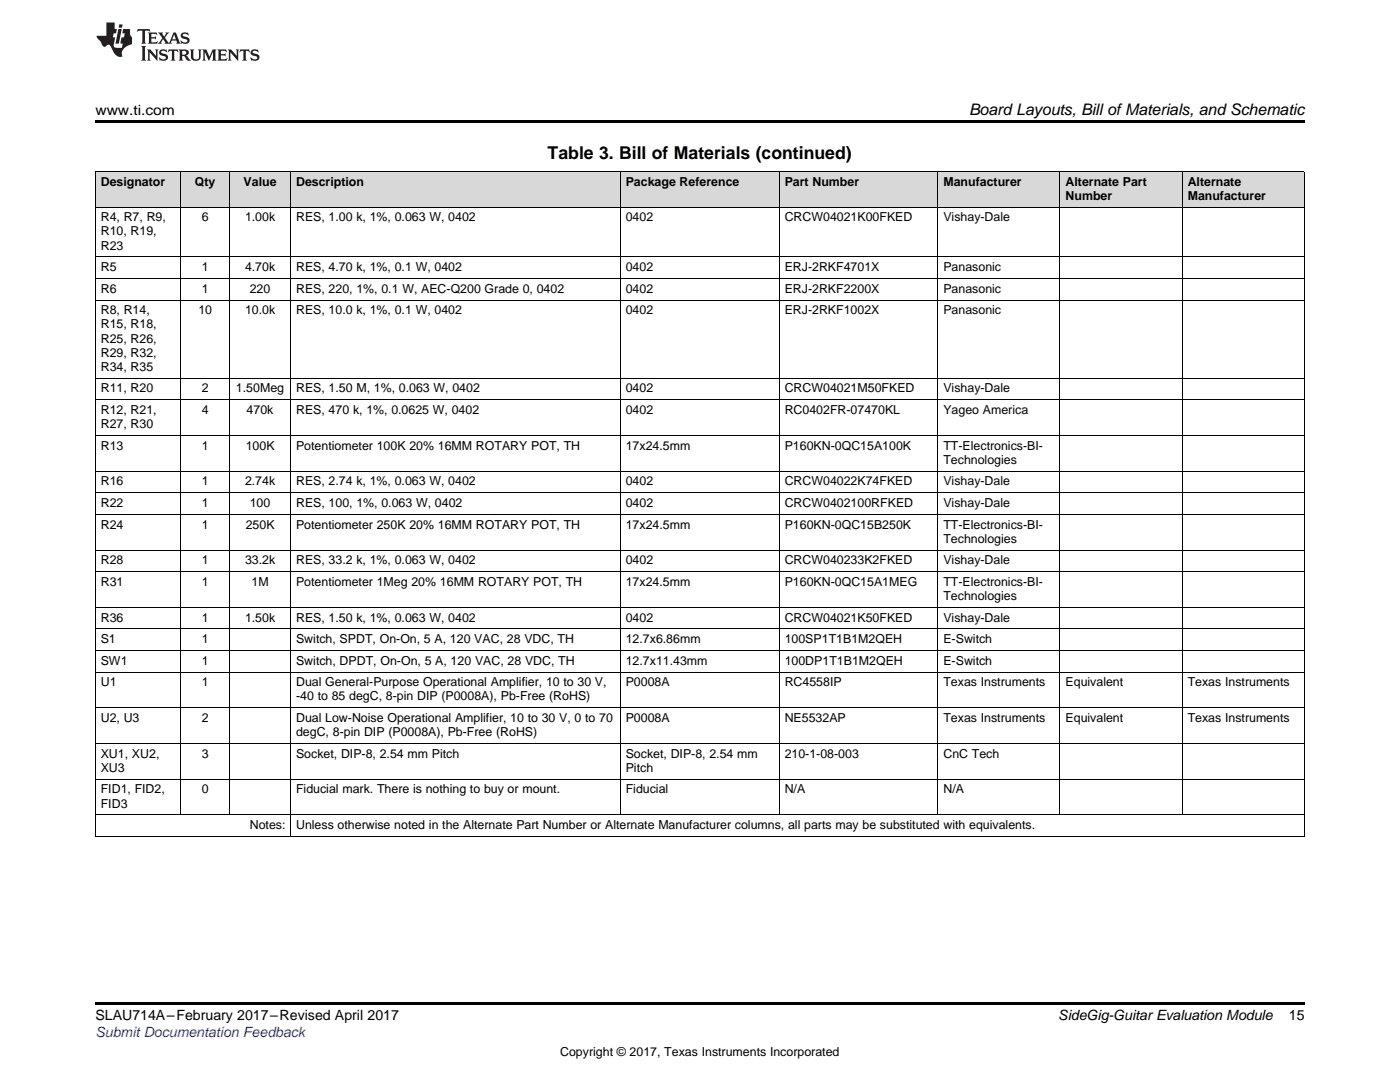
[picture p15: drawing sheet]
<svg xmlns="http://www.w3.org/2000/svg" width="279mm" height="216mm" viewBox="0 0 279 216" stroke-linecap="round" stroke-linejoin="round" font-family="sans-serif">
<defs><g id="words">
<text font-size="3.5" x="109.3" y="31.8">Table 3. Bill of Materials (continued)</text>
<text font-size="3.2" x="193.4" y="23">Board Layouts, Bill ofMaterials, and Schematic</text>
<g font-size="2.8">
<text x="19" y="23">www.ti.com</text>
<text x="19" y="203.6">SLAU714A–February 2017–Revised April 2017</text>
<text x="211.2" y="203.6">SideGig-Guitar Evaluation Module</text>
<text x="257.2" y="203.5">15</text>
</g>
<text font-size="2.8" fill="#00f" x="19" y="206.9">Submit Documentation Feedback</text>
<g font-size="2.5">
<text x="20.1" y="37">Designator</text>
<text x="38.9" y="37">Qty</text>
<text x="48.6" y="37">Value</text>
<text x="59.1" y="37">Description</text>
<text x="124.9" y="37">Package Reference</text>
<text x="156.6" y="37">Part Number</text>
<text x="188.3" y="37">Manufacturer</text>
<text x="212.7" y="37">Alternate Part</text>
<text x="212.7" y="39.9">Number</text>
<text x="237" y="37">Alternate</text>
<text x="237" y="39.9">Manufacturer</text>
<text x="20.1" y="44.2">R4, R7, R9,</text>
<text x="20.1" y="47">R10, R19,</text>
<text x="40.3" y="44.2">6</text>
<text x="48.9" y="44.2">1.00k</text>
<text x="59.1" y="44.2">RES, 1.00 k, 1%, 0.063 W, 0402</text>
<text x="124.9" y="44.2">0402</text>
<text x="156.6" y="44.2">CRCW04021K00FKED</text>
<text x="188.3" y="44.2">Vishay-Dale</text>
<text x="20.1" y="49.8">R23</text>
<text x="20.1" y="54.1">R5</text>
<text x="20.1" y="58.4">R6</text>
<text x="40.3" y="54.1">1</text>
<text x="40.3" y="58.4">1</text>
<text x="48.9" y="54.1">4.70k</text>
<text x="49.8" y="58.4">220</text>
<text x="59.1" y="54.1">RES, 4.70 k, 1%, 0.1 W, 0402</text>
<text x="59.1" y="58.4">RES, 220, 1%, 0.1 W, AEC-Q200 Grade 0, 0402</text>
<text x="124.9" y="54.1">0402</text>
<text x="124.9" y="58.4">0402</text>
<text x="156.6" y="54.1">ERJ-2RKF4701X</text>
<text x="156.6" y="58.4">ERJ-2RKF2200X</text>
<text x="188.3" y="54.1">Panasonic</text>
<text x="188.3" y="58.4">Panasonic</text>
<text x="20.1" y="62.7">R8, R14,</text>
<text x="20.1" y="65.5">R15, R18,</text>
<text x="39.6" y="62.7">10</text>
<text x="48.9" y="62.7">10.0k</text>
<text x="59.1" y="62.7">RES, 10.0 k, 1%, 0.1 W, 0402</text>
<text x="124.9" y="62.7">0402</text>
<text x="156.6" y="62.7">ERJ-2RKF1002X</text>
<text x="188.3" y="62.7">Panasonic</text>
<text x="20.1" y="68.4">R25, R26,</text>
<text x="20.1" y="71.2">R29, R32,</text>
<text x="20.1" y="74">R34, R35</text>
<text x="20.1" y="78.3">R11, R20</text>
<text x="20.1" y="82.6">R12, R21,</text>
<text x="40.3" y="78.3">2</text>
<text x="40.3" y="82.6">4</text>
<text x="47.1" y="78.3">1.50Meg</text>
<text x="49.2" y="82.6">470k</text>
<text x="59.1" y="78.3">RES, 1.50 M, 1%, 0.063 W, 0402</text>
<text x="59.1" y="82.6">RES, 470 k, 1%, 0.0625 W, 0402</text>
<text x="124.9" y="78.3">0402</text>
<text x="124.9" y="82.6">0402</text>
<text x="156.6" y="78.3">CRCW04021M50FKED</text>
<text x="156.6" y="82.6">RC0402FR-07470KL</text>
<text x="188.3" y="78.3">Vishay-Dale</text>
<text x="188.3" y="82.6">Yageo America</text>
<text x="20.1" y="85.4">R27, R30</text>
<text x="20.1" y="89.7">R13</text>
<text x="40.3" y="89.7">1</text>
<text x="49" y="89.7">100K</text>
<text x="59.1" y="89.7">Potentiometer 100K 20% 16MM ROTARY POT, TH</text>
<text x="124.9" y="89.7">17x24.5mm</text>
<text x="156.6" y="89.7">P160KN-0QC15A100K</text>
<text x="188.3" y="89.7">TT-Electronics-BI-</text>
<text x="188.3" y="92.6">Technologies</text>
<text x="20.1" y="96.9">R16</text>
<text x="20.1" y="101.2">R22</text>
<text x="40.3" y="96.9">1</text>
<text x="40.3" y="101.2">1</text>
<text x="48.9" y="96.9">2.74k</text>
<text x="49.8" y="101.2">100</text>
<text x="59.1" y="96.9">RES, 2.74 k, 1%, 0.063 W, 0402</text>
<text x="59.1" y="101.2">RES, 100, 1%, 0.063 W, 0402</text>
<text x="124.9" y="96.9">0402</text>
<text x="124.9" y="101.2">0402</text>
<text x="156.6" y="96.9">CRCW04022K74FKED</text>
<text x="156.6" y="101.2">CRCW0402100RFKED</text>
<text x="188.3" y="96.9">Vishay-Dale</text>
<text x="188.3" y="101.2">Vishay-Dale</text>
<text x="20.1" y="105.5">R24</text>
<text x="40.3" y="105.5">1</text>
<text x="49" y="105.5">250K</text>
<text x="59.1" y="105.5">Potentiometer 250K 20% 16MM ROTARY POT, TH</text>
<text x="124.9" y="105.5">17x24.5mm</text>
<text x="156.6" y="105.5">P160KN-0QC15B250K</text>
<text x="188.3" y="105.5">TT-Electronics-BI-</text>
<text x="20.1" y="112.6">R28</text>
<text x="40.3" y="112.6">1</text>
<text x="48.9" y="112.6">33.2k</text>
<text x="59.1" y="112.6">RES, 33.2 k, 1%, 0.063 W, 0402</text>
<text x="124.9" y="112.6">0402</text>
<text x="156.6" y="112.6">CRCW040233K2FKED</text>
<text x="188.3" y="108.3">Technologies</text>
<text x="188.3" y="112.6">Vishay-Dale</text>
<text x="20.1" y="116.9">R31</text>
<text x="40.3" y="116.9">1</text>
<text x="50.2" y="116.9">1M</text>
<text x="59.1" y="116.9">Potentiometer 1Meg 20% 16MM ROTARY POT, TH</text>
<text x="124.9" y="116.9">17x24.5mm</text>
<text x="156.6" y="116.9">P160KN-0QC15A1MEG</text>
<text x="188.3" y="116.9">TT-Electronics-BI-</text>
<text x="188.3" y="119.7">Technologies</text>
<text x="20.1" y="124">R36</text>
<text x="40.3" y="124">1</text>
<text x="48.9" y="124">1.50k</text>
<text x="59.1" y="124">RES, 1.50 k, 1%, 0.063 W, 0402</text>
<text x="124.9" y="124">0402</text>
<text x="156.6" y="124">CRCW04021K50FKED</text>
<text x="188.3" y="124">Vishay-Dale</text>
<text x="20.1" y="128.3">S1</text>
<text x="40.3" y="128.3">1</text>
<text x="59.1" y="128.3">Switch, SPDT, On-On, 5 A, 120 VAC, 28 VDC, TH</text>
<text x="124.9" y="128.3">12.7x6.86mm</text>
<text x="156.6" y="128.3">100SP1T1B1M2QEH</text>
<text x="188.3" y="128.3">E-Switch</text>
<text x="20.1" y="132.6">SW1</text>
<text x="20.1" y="136.9">U1</text>
<text x="40.3" y="132.6">1</text>
<text x="40.3" y="136.9">1</text>
<text x="59.1" y="132.6">Switch, DPDT, On-On, 5 A, 120 VAC, 28 VDC, TH</text>
<text x="59.1" y="136.9">Dual General-Purpose Operational Amplifier, 10 to 30 V,</text>
<text x="124.9" y="132.6">12.7x11.43mm</text>
<text x="124.9" y="136.9">P0008A</text>
<text x="156.6" y="132.6">100DP1T1B1M2QEH</text>
<text x="156.6" y="136.9">RC4558IP</text>
<text x="188.3" y="132.6">E-Switch</text>
<text x="188.3" y="136.9">Texas Instruments</text>
<text x="212.7" y="136.9">Equivalent</text>
<text x="237" y="136.9">Texas Instruments</text>
<text x="59.1" y="139.8">-40 to 85 degC, 8-pin DIP (P0008A), Pb-Free (RoHS)</text>
<text x="20.1" y="144.1">U2, U3</text>
<text x="40.3" y="144.1">2</text>
<text x="59.1" y="144.1">Dual Low-Noise Operational Amplifier, 10 to 30 V, 0 to 70</text>
<text x="59.1" y="146.9">degC, 8-pin DIP (P0008A), Pb-Free (RoHS)</text>
<text x="124.9" y="144.1">P0008A</text>
<text x="156.6" y="144.1">NE5532AP</text>
<text x="188.3" y="144.1">Texas Instruments</text>
<text x="212.7" y="144.1">Equivalent</text>
<text x="237" y="144.1">Texas Instruments</text>
<text x="20.1" y="151.2">XU1, XU2,</text>
<text x="20.1" y="154">XU3</text>
<text x="40.3" y="151.2">3</text>
<text x="59.1" y="151.2">Socket, DIP-8, 2.54 mm Pitch</text>
<text x="124.9" y="151.2">Socket, DIP-8, 2.54 mm</text>
<text x="124.9" y="154">Pitch</text>
<text x="156.6" y="151.2">210-1-08-003</text>
<text x="188.3" y="151.2">CnC Tech</text>
<text x="20.1" y="158.3">FID1, FID2,</text>
<text x="20.1" y="161.1">FID3</text>
<text x="40.3" y="158.3">0</text>
<text x="59.1" y="158.3">Fiducial mark. There is nothing to buy or mount.</text>
<text x="124.9" y="158.3">Fiducial</text>
<text x="156.6" y="158.3">N/A</text>
<text x="188.3" y="158.3">N/A</text>
<text x="49.8" y="165.5">Notes:</text>
<text x="59.1" y="165.5">Unless otherwise noted in the Alternate Part Number or Alternate Manufacturer columns, all parts may be substituted with equivalents.</text>
<text x="111.8" y="210.7">Copyright © 2017, Texas Instruments Incorporated</text>
</g>
</g></defs>
<g fill="#d8d8d8">
<path d="M19 34.3h17.1v7.1h-17.1z"/>
<path d="M36.1 34.3h9.7v7.1h-9.7z"/>
<path d="M45.8 34.3h12.2v7.1h-12.2z"/>
<path d="M58 34.3h65.8v7.1h-65.8z"/>
<path d="M123.8 34.3h31.7v7.1h-31.7z"/>
<path d="M155.5 34.3h31.7v7.1h-31.7z"/>
<path d="M187.2 34.3h24.4v7.1h-24.4z"/>
<path d="M211.6 34.3h24.4v7.1h-24.4z"/>
<path d="M236 34.3h24.3v7.1h-24.3z"/>
</g>
<path d="M19 24h241.3v.6h-241.3zM19 200h241.3v.6h-241.3z" fill="#000"/>
<g fill="none" stroke="#000" stroke-width=".2">
<path d="M19 34.2h241.3M19.1 34.3v132.7M36 34.3v128.4M45.8 34.3v128.4M58 34.3v132.7M123.8 34.3v128.4M155.5 34.3v128.4M187.2 34.3v128.4M211.5 34.3v128.4M235.9 34.3v128.4M260.3 34.3v132.7M19 59.9h241.3"/>
<path d="M19 55.6h241.3M19 51.3h241.3M19 41.3h241.3M19 79.8h241.3M19 75.5h241.3M19 98.3h241.3M19 94h241.3M19 86.9h241.3M19 114.1h241.3M19 109.8h241.3M19 102.6h241.3M19 134.1h241.3"/>
<path d="M19 129.8h241.3M19 125.5h241.3M19 121.2h241.3M19 155.5h241.3M19 148.4h241.3M19 141.2h241.3M19 166.9h241.3M19 162.6h241.3"/>
</g>
<g fill="#231f20">
<path d="M27.5 5.8l-.1 .6 .4-.3h.6v.2v2.1l-.2 .3h1l-.3-.3v-2.1l.1-.2h.5l.5 .3-.2-.6zM29.5 6.5l.2 .4v1.5l-.2 .3h1.8l.2-.5a1.04 1.04 0 0 1-1.3 .1v-.6h.6l.3 .2v-.7l-.3 .2h-.6v-.6h.8l.4 .2-.2-.5zM31.5 6.5l.9 1.1-.9 1.1h.8l-.2-.2 .5-.7 .4 .7-.2 .2h1.5l-.1-.2 .1-.4h.9l.1 .4-.2 .2h1l-.3-.3-.7-1.9h-.5l-.9 2.1-.8-1.1 .9-1h-.8l.1 .3-.3 .5-.4-.6 .2-.2zM34.7 6.9l.4 .9h-.7zM36.3 6.6a.63 .63 0 0 0-.2 .7 .63 .63 0 0 0 .6 .4l.6 .2 .1 .2a.75 .75 0 0 1-.7 .4 .75 .75 0 0 1-.6-.5l.1 .7 .1-.1a1.11 1.11 0 0 0 1.5-.5 1.13 1.13 0 0 0-1.2-.9l-.1-.3a1.04 1.04 0 0 1 1.2 .2l-.2-.6-.1 .1-.5-.1zM28.2 9.2l.2 .3v2.2l-.2 .4h1l-.3-.4v-2.2l.3-.3zM29.3 9.9l.3 .3v1.5l-.3 .4h.8l-.2-.4v-1.3l1.5 1.7v-1.9l.2-.3h-.7l.2 .3v.9l-1.1-1.2zM32 10a.62 .62 0 0 0-.2 .7 .62 .62 0 0 0 .6 .4l.6 .2 .1 .2a.76 .76 0 0 1-.7 .4 .76 .76 0 0 1-.6-.5l.1 .7 .1-.1a1.11 1.11 0 0 0 1.5-.6 1.13 1.13 0 0 0-1.2-.8l-.1-.3a1.04 1.04 0 0 1 1.2 .1l-.2-.5-.1 .1-.5-.2zM33.7 9.9l-.2 .6a.61 .61 0 0 1 .8-.3v1.5l-.2 .4h.9l-.2-.4v-1.5a.63 .63 0 0 1 .8 .3l-.2-.6zM35.6 9.9l.3 .3v1.5l-.3 .4h1l-.2-.2v-.7l.5 .2a.76 .76 0 0 0 1.2 .6l-1-.9a.58 .58 0 0 0 .6-.6 .58 .58 0 0 0-.5-.6zM36.4 10.2l.1-.1a.45 .45 0 0 1 .5 .1 .45 .45 0 0 1 .1 .5l-.7 .2zM37.9 9.9l.2 .2a2.17 2.17 0 0 0 .3 1.9 .99 .99 0 0 0 1.6-.7v-1.1l.2-.3h-.7l.2 .2a1.92 1.92 0 0 1-.2 1.7 .6 .6 0 0 1-.9-.5v-1.1l.2-.3zM40.4 9.9l.2 .3v1.5l-.2 .4h.7l-.2-.4v-1.4l.8 1.8 .8-1.8v1.4l-.2 .4h.9l-.2-.4v-1.5l.2-.3h-.8l-.6 1.4-.6-1.4zM43.4 9.9l.2 .3v1.5l-.2 .4h1.8l.2-.6a1.04 1.04 0 0 1-1.3 .2v-.6h.5l.4 .1v-.6l-.4 .2h-.5v-.6h.8l.3 .2-.1-.5zM45.5 9.9l.2 .3v1.5l-.2 .4h.7l-.2-.4v-1.3l1.5 1.7v-1.9l.2-.3h-.7l.2 .3v.9l-1.1-1.2zM47.9 9.9l-.1 .6a.61 .61 0 0 1 .8-.3v1.5l-.3 .4h1l-.3-.4 .1-1.5a.63 .63 0 0 1 .7 .3l-.1-.6zM50.2 10a.62 .62 0 0 0-.2 .7 .62 .62 0 0 0 .6 .4l.6 .2 .2 .2a.76 .76 0 0 1-.8 .4 .76 .76 0 0 1-.6-.5l.1 .7 .2-.1a1.11 1.11 0 0 0 1.5-.6 1.13 1.13 0 0 0-1.3-.8l-.1-.3a1.04 1.04 0 0 1 1.2 .1l-.1-.5-.2 .1-.5-.2z"/>
<path d="M21.2 4.5v2.6h-1.9l.1 .4 .7 .9a.91 .91 0 0 0 1 .9 .56 .56 0 0 1 .5-.4 .56 .56 0 0 1 .5 .3l.4 .8a1.53 1.53 0 0 0 1.9 1.3 1.54 1.54 0 0 1 1-2.1l.9-.4v-1.4a1.52 1.52 0 0 1-.3-1.6h-1.4l-.2 .9h.5l-.2 .8h-.4l-.2 .9v.2l.4 .1-.2 .9a1.93 1.93 0 0 1-1.6-.3l.3-1.8h-.5l.2-.8h.4l.2-.9h-.4v-1.3zM23.6 5.8l-.6 2.9h.7l.6-2.9zM23.8 4.9l-.1 .6h.6l.2-.6z"/>
</g>
<use href="#words"/>
</svg>
